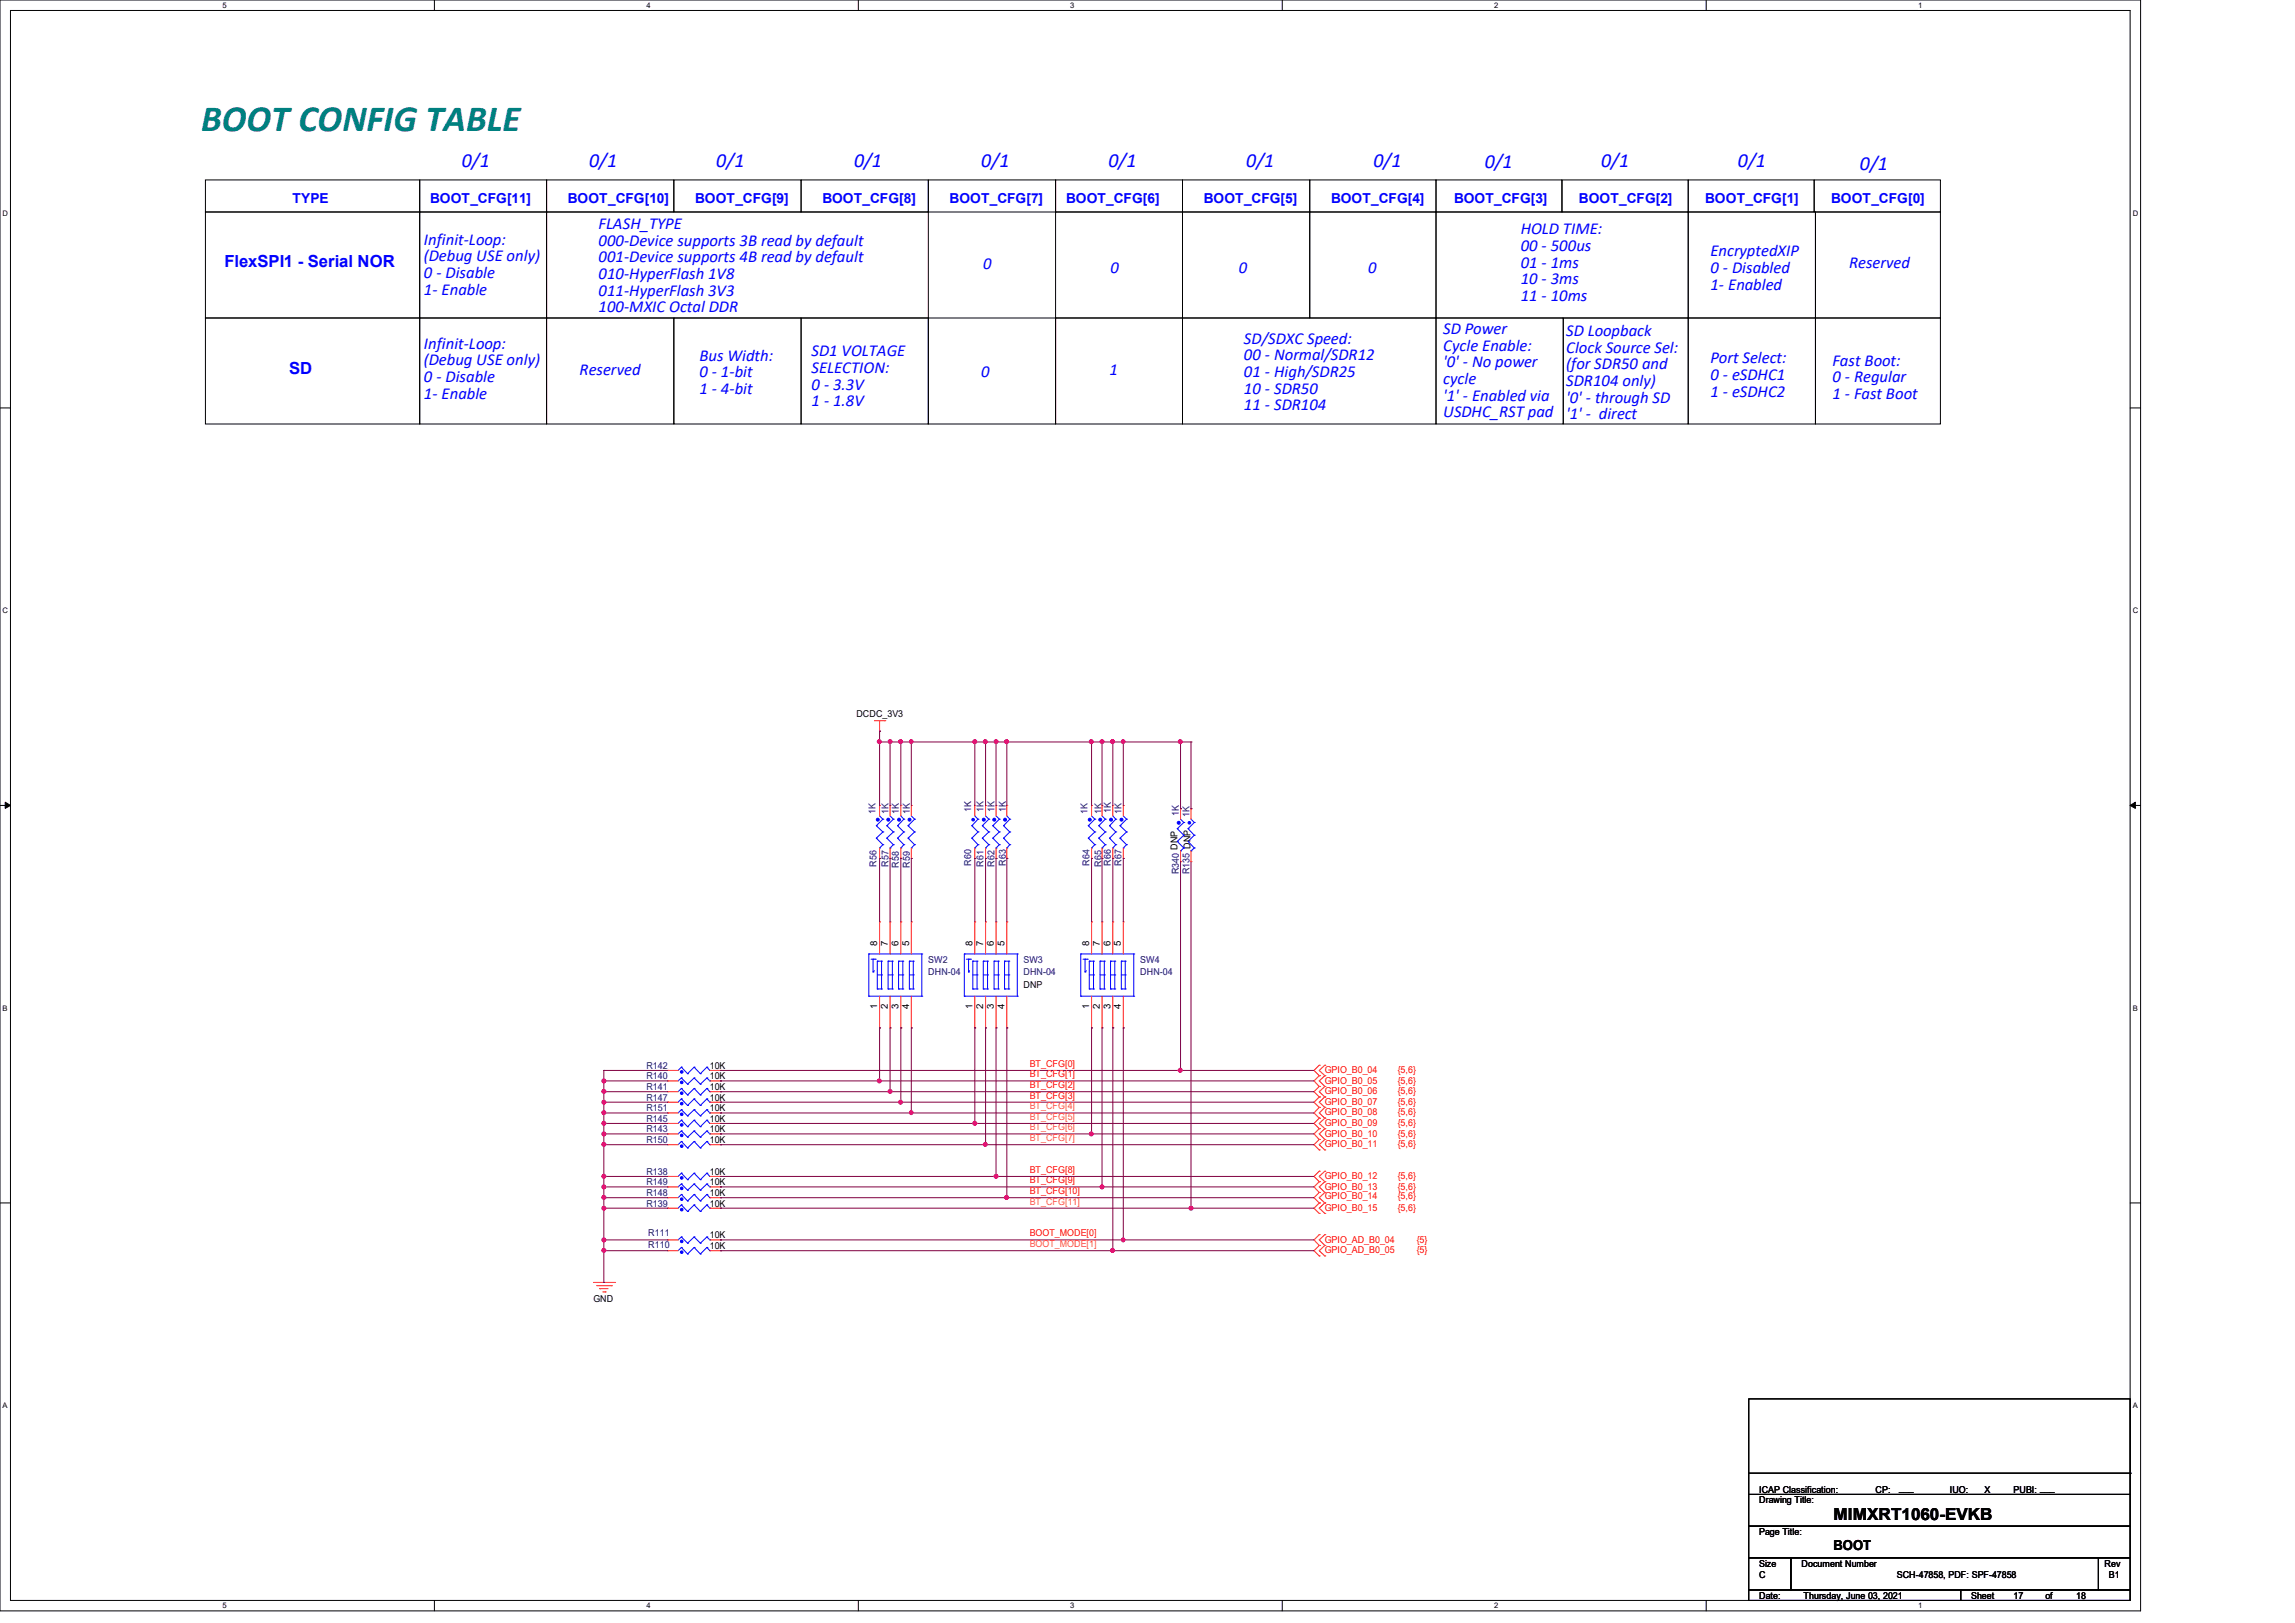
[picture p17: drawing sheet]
<svg xmlns="http://www.w3.org/2000/svg" width="297mm" height="210mm" viewBox="0 0 297 210" stroke-linecap="round" stroke-linejoin="round" font-family="sans-serif">
<defs><g id="words">
<text font-size="4.8" fill="#008080" x="26" y="16.9">BOOT CONFIG TABLE</text>
<g font-size="2.6" fill="#00f">
<text x="59.8" y="21.6">0/1</text>
<text x="76.2" y="21.6">0/1</text>
<text x="92.7" y="21.6">0/1</text>
<text x="110.5" y="21.6">0/1</text>
<text x="127" y="21.6">0/1</text>
<text x="143.5" y="21.6">0/1</text>
<text x="161.3" y="21.6">0/1</text>
<text x="177.8" y="21.6">0/1</text>
<text x="192.2" y="21.8">0/1</text>
<text x="207.2" y="21.6">0/1</text>
<text x="224.9" y="21.6">0/1</text>
<text x="240.7" y="22.1">0/1</text>
</g>
<g font-size="2.2" fill="#00f">
<text x="77.5" y="29.6">FLASH_TYPE</text>
<text x="29" y="34.5">FlexSPI1 - Serial NOR</text>
<text x="54.9" y="31.7">Infinit-Loop:</text>
<text x="54.9" y="33.8">(Debug USE only)</text>
<text x="54.9" y="36">0 - Disable</text>
<text x="77.5" y="31.8">000-Device supports 3B read by default</text>
<text x="77.5" y="34">001-Device supports 4B read by default</text>
<text x="127.3" y="34.8">0</text>
<text x="143.7" y="35.3">0</text>
<text x="160.3" y="35.4">0</text>
<text x="177" y="35.4">0</text>
<text x="196.8" y="30.3">HOLD TIME:</text>
<text x="196.8" y="32.5">00 - 500us</text>
<text x="196.8" y="34.6">01 - 1ms</text>
<text x="221.4" y="33.2">EncryptedXIP</text>
<text x="221.4" y="35.3">0 - Disabled</text>
<text x="239.3" y="34.7">Reserved</text>
<text x="54.9" y="38.1">1- Enable</text>
<text x="77.5" y="36.1">010-HyperFlash 1V8</text>
<text x="77.5" y="38.3">011-HyperFlash 3V3</text>
<text x="77.5" y="40.4">100-MXIC Octal DDR</text>
<text x="196.8" y="36.8">10 - 3ms</text>
<text x="196.8" y="38.9">11 - 10ms</text>
<text x="221.4" y="37.5">1- Enabled</text>
<text x="54.9" y="45.1">Infinit-Loop:</text>
<text x="54.9" y="47.3">(Debug USE only)</text>
<text x="90.5" y="46.7">Bus Width:</text>
<text x="105" y="46.1">SD1 VOLTAGE</text>
<text x="161" y="44.4">SD/SDXC Speed:</text>
<text x="161" y="46.6">00 - Normal/SDR12</text>
<text x="186.8" y="43.2">SD Power</text>
<text x="186.8" y="45.4">Cycle Enable:</text>
<text x="186.8" y="47.5">'0' - No power</text>
<text x="202.7" y="43.5">SD Loopback</text>
<text x="202.7" y="45.6">Clock Source Sel:</text>
<text x="202.7" y="47.8">(for SDR50 and</text>
<text x="221.4" y="47">Port Select:</text>
<text x="237.2" y="47.3">Fast Boot:</text>
<text x="37.4" y="48.4">SD</text>
<text x="54.9" y="49.4">0 - Disable</text>
<text x="54.9" y="51.6">1- Enable</text>
<text x="75" y="48.6">Reserved</text>
<text x="90.5" y="48.8">0 - 1-bit</text>
<text x="90.5" y="51">1 - 4-bit</text>
<text x="105" y="48.3">SELECTION:</text>
<text x="105" y="50.4">0 - 3.3V</text>
<text x="105" y="52.6">1 - 1.8V</text>
<text x="127" y="48.8">0</text>
<text x="143.6" y="48.6">1</text>
<text x="161" y="48.8">01 - High/SDR25</text>
<text x="161" y="50.9">10 - SDR50</text>
<text x="161" y="53.1">11 - SDR104</text>
<text x="186.8" y="49.7">cycle</text>
<text x="186.8" y="51.9">'1' - Enabled via</text>
<text x="202.7" y="50">SDR104 only)</text>
<text x="202.7" y="52.1">'0' - through SD</text>
<text x="221.4" y="49.2">0 - eSDHC1</text>
<text x="221.4" y="51.4">1 - eSDHC2</text>
<text x="237.2" y="49.5">0 - Regular</text>
<text x="237.2" y="51.6">1 - Fast Boot</text>
<text x="186.8" y="54">USDHC_RST pad</text>
<text x="202.7" y="54.3">'1' - direct</text>
</g>
<text font-size="2.2" x="237.3" y="196.6">MIMXRT1060-EVKB</text>
<g font-size="1.8" fill="#00f">
<text x="37.8" y="26.2">TYPE</text>
<text x="55.7" y="26.3">BOOT_CFG[11]</text>
<text x="73.5" y="26.3">BOOT_CFG[10]</text>
<text x="90" y="26.3">BOOT_CFG[9]</text>
<text x="106.4" y="26.3">BOOT_CFG[8]</text>
<text x="122.9" y="26.3">BOOT_CFG[7]</text>
<text x="138" y="26.3">BOOT_CFG[6]</text>
<text x="155.8" y="26.3">BOOT_CFG[5]</text>
<text x="172.3" y="26.3">BOOT_CFG[4]</text>
<text x="188.2" y="26.3">BOOT_CFG[3]</text>
<text x="204.3" y="26.3">BOOT_CFG[2]</text>
<text x="220.7" y="26.2">BOOT_CFG[1]</text>
<text x="237" y="26.3">BOOT_CFG[0]</text>
</g>
<text font-size="1.8" x="237.3" y="200.5">BOOT</text>
<g font-size="1.2">
<text x="110.8" y="92.8">DCDC_3V3</text>
<text x="113.5" y="122.5" transform="rotate(-90 113.5 122.5)">8</text>
<text x="114.9" y="122.5" transform="rotate(-90 114.9 122.5)">7</text>
<text x="116.3" y="122.5" transform="rotate(-90 116.3 122.5)">6</text>
<text x="117.6" y="122.5" transform="rotate(-90 117.6 122.5)">5</text>
<text x="125.9" y="122.5" transform="rotate(-90 125.9 122.5)">8</text>
<text x="127.3" y="122.5" transform="rotate(-90 127.3 122.5)">7</text>
<text x="128.6" y="122.5" transform="rotate(-90 128.6 122.5)">6</text>
<text x="130" y="122.5" transform="rotate(-90 130 122.5)">5</text>
<text x="141" y="122.5" transform="rotate(-90 141 122.5)">8</text>
<text x="142.3" y="122.5" transform="rotate(-90 142.3 122.5)">7</text>
<text x="143.7" y="122.5" transform="rotate(-90 143.7 122.5)">6</text>
<text x="145.1" y="122.5" transform="rotate(-90 145.1 122.5)">5</text>
<text x="113.5" y="130.6" transform="rotate(-90 113.5 130.6)">1</text>
<text x="114.9" y="130.6" transform="rotate(-90 114.9 130.6)">2</text>
<text x="116.3" y="130.6" transform="rotate(-90 116.3 130.6)">3</text>
<text x="117.6" y="130.6" transform="rotate(-90 117.6 130.6)">4</text>
<text x="125.9" y="130.6" transform="rotate(-90 125.9 130.6)">1</text>
<text x="127.3" y="130.6" transform="rotate(-90 127.3 130.6)">2</text>
<text x="128.6" y="130.6" transform="rotate(-90 128.6 130.6)">3</text>
<text x="130" y="130.6" transform="rotate(-90 130 130.6)">4</text>
<text x="132.5" y="127.8">DNP</text>
<text x="141" y="130.6" transform="rotate(-90 141 130.6)">1</text>
<text x="142.3" y="130.6" transform="rotate(-90 142.3 130.6)">2</text>
<text x="143.7" y="130.6" transform="rotate(-90 143.7 130.6)">3</text>
<text x="145.1" y="130.6" transform="rotate(-90 145.1 130.6)">4</text>
<text x="91.9" y="142.4">10K</text>
<text x="91.9" y="138.3">10K</text>
<text x="91.9" y="143.8">10K</text>
<text x="91.9" y="141">10K</text>
<text x="91.9" y="139.7">10K</text>
<text x="91.9" y="145.2">10K</text>
<text x="91.9" y="146.5">10K</text>
<text x="91.9" y="147.9">10K</text>
<text x="91.9" y="153.4">10K</text>
<text x="91.9" y="154.7">10K</text>
<text x="91.9" y="152">10K</text>
<text x="91.9" y="160.2">10K</text>
<text x="91.9" y="161.6">10K</text>
<text x="91.9" y="156.1">10K</text>
<text x="76.8" y="168.4">GND</text>
<text x="227.7" y="194.5">Drawing Title:</text>
<text x="227.7" y="193.2">ICAP Classification:</text>
<text x="242.7" y="193.2">CP:</text>
<text x="245.8" y="193">___</text>
<text x="252.3" y="193.2">IUO:</text>
<text x="256.2" y="193.2">_X_</text>
<text x="260.6" y="193.2">PUBI: ___</text>
<text x="227.7" y="202.7">Size</text>
<text x="227.7" y="198.6">Page Title:</text>
<text x="233.2" y="202.7">Document Number</text>
<text x="272.4" y="202.7">Rev</text>
<text x="227.7" y="206.9">Date:</text>
<text x="227.7" y="204.1">C</text>
<text x="233.4" y="206.9">Thursday, June 03, 2021</text>
<text x="245.5" y="204.1">SCH-47858, PDF: SPF-47858</text>
<text x="255.1" y="206.9">Sheet</text>
<text x="260.6" y="206.9">17</text>
<text x="264.7" y="206.9">of</text>
<text x="268.7" y="206.9">18</text>
<text x="272.9" y="204.1">B1</text>
</g>
<g font-size="1.2" fill="#000080">
<text x="113.3" y="105.3" transform="rotate(-90 113.3 105.3)">1K</text>
<text x="115" y="105.3" transform="rotate(-90 115 105.3)">1K</text>
<text x="116.3" y="105.3" transform="rotate(-90 116.3 105.3)">1K</text>
<text x="117.7" y="105.3" transform="rotate(-90 117.7 105.3)">1K</text>
<text x="125.7" y="105" transform="rotate(-90 125.7 105)">1K</text>
<text x="127.3" y="105" transform="rotate(-90 127.3 105)">1K</text>
<text x="128.7" y="105" transform="rotate(-90 128.7 105)">1K</text>
<text x="130.2" y="105" transform="rotate(-90 130.2 105)">1K</text>
<text x="140.8" y="105.3" transform="rotate(-90 140.8 105.3)">1K</text>
<text x="142.5" y="105.3" transform="rotate(-90 142.5 105.3)">1K</text>
<text x="143.8" y="105.2" transform="rotate(-90 143.8 105.2)">1K</text>
<text x="145.2" y="105.3" transform="rotate(-90 145.2 105.3)">1K</text>
<text x="152.6" y="105.6" transform="rotate(-90 152.6 105.6)">1K</text>
<text x="153.9" y="105.7" transform="rotate(-90 153.9 105.7)">1K</text>
<text x="113.5" y="112.2" transform="rotate(-90 113.5 112.2)">R56</text>
<text x="115" y="112.2" transform="rotate(-90 115 112.2)">R57</text>
<text x="116.3" y="112.3" transform="rotate(-90 116.3 112.3)">R58</text>
<text x="117.7" y="112.3" transform="rotate(-90 117.7 112.3)">R59</text>
<text x="125.7" y="112.1" transform="rotate(-90 125.7 112.1)">R60</text>
<text x="127.3" y="112.2" transform="rotate(-90 127.3 112.2)">R61</text>
<text x="128.7" y="112.2" transform="rotate(-90 128.7 112.2)">R62</text>
<text x="130.2" y="112.1" transform="rotate(-90 130.2 112.1)">R63</text>
<text x="141" y="112.1" transform="rotate(-90 141 112.1)">R64</text>
<text x="142.5" y="112.2" transform="rotate(-90 142.5 112.2)">R65</text>
<text x="143.8" y="112.1" transform="rotate(-90 143.8 112.1)">R66</text>
<text x="145.2" y="112.1" transform="rotate(-90 145.2 112.1)">R67</text>
<text x="152.6" y="113.2" transform="rotate(-90 152.6 113.2)">R340 DNP</text>
<text x="153.9" y="113.2" transform="rotate(-90 153.9 113.2)">R135 DNP</text>
<text x="120.1" y="124.6">SW2</text>
<text x="132.5" y="124.6">SW3</text>
<text x="147.6" y="124.6">SW4</text>
<text x="120.1" y="126.2">DHN-04</text>
<text x="132.5" y="126.2">DHN-04</text>
<text x="147.6" y="126.2">DHN-04</text>
<text x="83.6" y="142.4">R147</text>
<text x="83.6" y="138.3">R142</text>
<text x="83.6" y="143.8">R151</text>
<text x="83.6" y="141">R141</text>
<text x="83.6" y="139.7">R140</text>
<text x="83.6" y="145.2">R145</text>
<text x="83.6" y="146.5">R143</text>
<text x="83.6" y="147.9">R150</text>
<text x="83.6" y="153.4">R149</text>
<text x="83.6" y="154.7">R148</text>
<text x="83.6" y="152">R138</text>
<text x="83.6" y="156.1">R139</text>
<text x="83.9" y="160">R111</text>
<text x="83.9" y="161.5">R110</text>
</g>
<g font-size="1.2" fill="#f00">
<text x="133.3" y="138">BT_CFG[0]</text>
<text x="133.3" y="139.4">BT_CFG[1]</text>
<text x="133.3" y="140.8">BT_CFG[2]</text>
<text x="133.3" y="142.2">BT_CFG[3]</text>
<text x="171.4" y="138.9">GPIO_B0_04</text>
<text x="171.4" y="140.2">GPIO_B0_05</text>
<text x="171.4" y="141.6">GPIO_B0_06</text>
<text x="171.4" y="143">GPIO_B0_07</text>
<text x="180.9" y="138.9">{5,6}</text>
<text x="180.9" y="140.2">{5,6}</text>
<text x="180.9" y="141.6">{5,6}</text>
<text x="180.9" y="143">{5,6}</text>
<text x="171.4" y="144.3">GPIO_B0_08</text>
<text x="171.4" y="145.7">GPIO_B0_09</text>
<text x="171.4" y="147.1">GPIO_B0_10</text>
<text x="171.4" y="148.4">GPIO_B0_11</text>
<text x="180.9" y="144.3">{5,6}</text>
<text x="180.9" y="145.7">{5,6}</text>
<text x="180.9" y="147.1">{5,6}</text>
<text x="180.9" y="148.4">{5,6}</text>
<text x="133.3" y="153.1">BT_CFG[9]</text>
<text x="133.3" y="151.8">BT_CFG[8]</text>
<text x="133.3" y="154.5">BT_CFG[10]</text>
<text x="171.4" y="152.6">GPIO_B0_12</text>
<text x="171.4" y="153.9">GPIO_B0_13</text>
<text x="171.4" y="155.2">GPIO_B0_14</text>
<text x="180.9" y="152.6">{5,6}</text>
<text x="180.9" y="153.9">{5,6}</text>
<text x="180.9" y="155.2">{5,6}</text>
<text x="133.3" y="160">BOOT_MODE[0]</text>
<text x="171.4" y="156.7">GPIO_B0_15</text>
<text x="171.4" y="160.8">GPIO_AD_B0_04</text>
<text x="180.9" y="156.7">{5,6}</text>
<text x="183.3" y="160.8">{5}</text>
<text x="171.4" y="162.1">GPIO_AD_B0_05</text>
<text x="183.3" y="162.1">{5}</text>
</g>
<g font-size="1.2" fill="#ff8000">
<text x="133.3" y="143.6">BT_CFG[4]</text>
<text x="133.3" y="146.3">BT_CFG[6]</text>
<text x="133.3" y="144.9">BT_CFG[5]</text>
<text x="133.3" y="147.7">BT_CFG[7]</text>
<text x="133.3" y="155.9">BT_CFG[11]</text>
<text x="133.3" y="161.4">BOOT_MODE[1]</text>
</g>
<g font-size="1">
<text x="28.8" y="1">5</text>
<text x="83.7" y="1">4</text>
<text x="138.5" y="1">3</text>
<text x="193.4" y="1">2</text>
<text x="248.2" y="1">1</text>
<text x=".3" y="27.9">D</text>
<text x="276" y="27.9">D</text>
<text x=".3" y="79.4">C</text>
<text x="276" y="79.4">C</text>
<text x=".3" y="130.8">B</text>
<text x="276" y="130.8">B</text>
<text x=".3" y="182.2">A</text>
<text x="276" y="182.2">A</text>
<text x="28.8" y="208.1">5</text>
<text x="83.7" y="208.1">4</text>
<text x="138.5" y="208.1">3</text>
<text x="193.4" y="208.1">2</text>
<text x="248.2" y="208.1">1</text>
</g>
</g></defs>
<path d="M0 0h277v208.4h-277zM1.4 1.4h274.3v205.7h-274.3z" fill="none" stroke="#000" stroke-width=".13"/>
<g fill="#fff">
<path d="M28.8 .1h.5v1.1h-.5z"/>
<path d="M28.8 207.2h.5v1.1h-.5z"/>
</g>
<path d="M56.2 0v1.4M56.2 207.1v1.3" fill="none" stroke="#000" stroke-width=".13"/>
<g fill="#fff">
<path d="M83.7 .1h.5v1.1h-.5z"/>
<path d="M83.7 207.2h.5v1.1h-.5z"/>
</g>
<path d="M111.1 0v1.4M111.1 207.1v1.3" fill="none" stroke="#000" stroke-width=".13"/>
<g fill="#fff">
<path d="M138.5 .1h.6v1.1h-.6z"/>
<path d="M138.5 207.2h.6v1.1h-.6z"/>
</g>
<path d="M165.9 0v1.4M165.9 207.1v1.3" fill="none" stroke="#000" stroke-width=".13"/>
<g fill="#fff">
<path d="M193.4 .1h.5v1.1h-.5z"/>
<path d="M193.4 207.2h.5v1.1h-.5z"/>
</g>
<path d="M220.8 0v1.4M220.8 207.1v1.3" fill="none" stroke="#000" stroke-width=".13"/>
<g fill="#fff">
<path d="M248.2 .1h.6v1.1h-.6z"/>
<path d="M248.2 207.2h.6v1.1h-.6z"/>
<path d="M.3 27.1h.8v1.1h-.8z"/>
<path d="M276 27.1h.7v1.1h-.7z"/>
<path d="M.3 78.5h.8v1.1h-.8z"/>
<path d="M276 78.5h.7v1.1h-.7z"/>
</g>
<path d="M0 52.8h1.4M275.7 52.8h1.3" fill="none" stroke="#000" stroke-width=".13"/>
<g fill="#fff">
<path d="M.3 129.9h.7v1.1h-.7z"/>
<path d="M276 129.9h.6v1.1h-.6z"/>
</g>
<path d="M0 104.2h1.4M275.7 104.2h1.3" fill="none" stroke="#000" stroke-width=".13"/>
<path d="M.7 103.8l.7 .4-.7 .4zM275.7 104.2l.7-.4v.8z" fill="#000" stroke="#000" stroke-width=".13"/>
<g fill="#fff">
<path d="M.3 181.4h.7v1.1h-.7z"/>
<path d="M276 181.4h.6v1.1h-.6z"/>
</g>
<g fill="none" stroke="#000" stroke-width=".13">
<path d="M26.6 23.3h27.7v4.1h-27.7zM26.6 27.4h27.7v13.7h-27.7zM54.3 23.3h16.4v4.1h-16.4zM54.3 27.4h16.4v13.7h-16.4zM70.7 23.3h16.5v4.1h-16.5zM70.7 27.4h49.4v13.7h-49.4zM87.2 23.3h16.5v4.1h-16.5zM103.7 23.3h16.4v4.1h-16.4zM120.1 23.3h16.5v4.1h-16.5zM136.6 23.3h16.4v4.1h-16.4zM136.6 27.4h16.4v13.7h-16.4zM153 23.3h16.5v4.1h-16.5z"/>
<path d="M153 27.4h16.5v13.7h-16.5zM169.5 23.3h16.3v4.1h-16.3zM169.5 27.4h16.3v13.7h-16.3zM185.8 23.3h16.3v4.1h-16.3zM185.8 27.4h32.7v13.7h-32.7zM202.1 23.3h16.4v4.1h-16.4zM218.5 23.3h16.3v4.1h-16.3zM218.5 27.4h16.4v13.7h-16.4zM234.8 23.3h16.3v4.1h-16.3zM234.9 27.4h16.2v13.7h-16.2zM26.6 41.1h27.7v13.8h-27.7zM54.3 41.1h16.4v13.8h-16.4z"/>
<path d="M70.7 41.1h16.5v13.8h-16.5zM87.2 41.1h16.5v13.8h-16.5zM103.7 41.1h16.4v13.8h-16.4zM120.1 41.1h16.5v13.8h-16.5zM136.6 41.1h16.4v13.8h-16.4zM153 41.1h32.8v13.8h-32.8zM185.8 41.1h16.5v13.8h-16.5zM202.3 41.1h16.2v13.8h-16.2zM218.5 41.1h16.4v13.8h-16.4zM234.9 41.1h16.2v13.8h-16.2zM0 155.7h1.4M275.7 155.7h1.3"/>
<path d="M226.3 193.4h49.4v4.1h-49.4zM226.3 197.5h49.4v4.1h-49.4zM226.3 181h49.4v12.4h-49.4zM226.3 190.6h49.4M275.7 190.6h.1M226.3 201.6h5.5v4.1h-5.5zM226.3 205.7h27.4v1.4h-27.4zM231.8 201.6h39.8v4.1h-39.8zM253.7 205.7h22v1.4h-22zM271.6 201.6h4.1v4.1h-4.1z"/>
</g>
<g fill="none" stroke="#f00" stroke-width=".13">
<path d="M113.2 93.3h1.3M113.8 94.6h.1M113.8 93.3v1.3M114.5 93.3h.1M113.8 104.2h.1M113.8 111.1h.1M113.8 119.3h.1M113.8 104.2v1.4M113.8 109.7v1.4M113.8 119.3v4.1M115.2 104.2h.1M115.2 111.1h.1"/>
<path d="M115.2 119.3h.1M115.2 104.2v1.4M115.2 109.7v1.4M115.2 119.3v4.1M116.6 104.2h.1M116.6 111.1h.1M116.6 119.3h.1M116.6 104.2v1.4M116.6 109.7v1.4M116.6 119.3v4.1M117.9 104.2h.1M117.9 111.1h.1"/>
<path d="M117.9 119.3h.1M117.9 104.2v1.4M117.9 109.7v1.4M117.9 119.3v4.1M126.2 104.2h.1M126.2 111.1h.1M126.2 119.3h.1M126.2 104.2v1.4M126.2 109.7v1.4M126.2 119.3v4.1M127.6 104.2h.1M127.6 111.1h.1"/>
<path d="M127.6 119.3h.1M127.6 104.2v1.4M127.6 109.7v1.4M127.6 119.3v4.1M128.9 104.2h.1M128.9 111.1h.1M128.9 119.3h.1M128.9 104.2v1.4M128.9 109.7v1.4M128.9 119.3v4.1M130.3 119.3h.1M130.3 104.2h.1"/>
<path d="M130.3 111.1h.1M130.3 104.2v1.4M130.3 109.7v1.4M130.3 119.3v4.1M141.3 104.2h.1M141.3 111.1h.1M141.3 119.3h.1M141.3 104.2v1.4M141.3 109.7v1.4M141.3 119.3v4.1M142.6 104.2h.1M142.6 111.1h.1"/>
<path d="M142.6 119.3h.1M142.6 104.2v1.4M142.6 109.7v1.4M142.6 119.3v4.1M144 104.2h.1M144 111.1h.1M144 119.3h.1M144 104.2v1.4M144 109.7v1.4M144 119.3v4.1M145.4 104.2h.1M145.4 111.1h.1"/>
<path d="M145.4 119.3h.1M145.4 104.2v1.4M145.4 109.7v1.4M145.4 119.3v4.1M152.8 104.6h.1M152.8 111.5h.1M152.8 104.6v1.4M152.8 110.1v1.4M154.1 104.6h.1M154.1 111.5h.1M154.1 104.6v1.4M154.1 110.1v1.4"/>
<path d="M86.4 138.5h.1M86.4 139.9h.1M86.4 138.5h1.4M86.4 139.9h1.4M91.9 138.5h1.4M91.9 139.9h1.4M93.3 138.5h.1M93.3 139.9h.1M113.8 133h.1M113.8 128.9v4.1M115.2 133h.1M115.2 128.9v4.1"/>
<path d="M116.6 133h.1M116.6 128.9v4.1M117.9 133h.1M117.9 128.9v4.1M126.2 133h.1M126.2 128.9v4.1M127.6 133h.1M127.6 128.9v4.1M128.9 133h.1M128.9 128.9v4.1M130.3 133h.1M130.3 128.9v4.1"/>
<path d="M141.3 133h.1M141.3 128.9v4.1M142.6 133h.1M142.6 128.9v4.1M144 133h.1M144 128.9v4.1M145.4 133h.1M145.4 128.9v4.1M170.7 137.8h.1M170.7 139.2h.1M170.7 137.8l-.6 .7 .6 .7M170.7 139.2l-.6 .7 .6 .7"/>
<path d="M171.4 139.2h.1M171.4 137.8h.1M171.4 137.8l-.7 .7 .7 .7M171.4 139.2l-.7 .7 .7 .7M86.4 153.6h.1M86.4 142.6h.1M86.4 155h.1M86.4 152.2h.1M86.4 145.4h.1M86.4 146.7h.1M86.4 148.1h.1M86.4 156.3h.1"/>
<path d="M86.4 144h.1M86.4 141.3h.1M86.4 153.6h1.4M86.4 142.6h1.4M86.4 155h1.4M86.4 152.2h1.4M86.4 145.4h1.4M86.4 146.7h1.4M86.4 148.1h1.4M86.4 156.3h1.4M86.4 144h1.4M86.4 141.3h1.4"/>
<path d="M91.9 153.6h1.4M91.9 142.6h1.4M91.9 155h1.4M91.9 152.2h1.4M91.9 145.4h1.4M91.9 146.7h1.4M91.9 148.1h1.4M91.9 156.3h1.4M91.9 144h1.4M91.9 141.3h1.4M93.3 153.6h.1M93.3 142.6h.1"/>
<path d="M93.3 155h.1M93.3 152.2h.1M93.3 145.4h.1M93.3 146.7h.1M93.3 148.1h.1M93.3 156.3h.1M93.3 144h.1M93.3 141.3h.1M170.7 140.6h.1M170.7 141.9h.1M170.7 143.3h.1M170.7 144.7h.1"/>
<path d="M170.7 146h.1M170.7 147.4h.1M170.7 148.8h.1M170.7 151.6h.1M170.7 152.9h.1M170.7 154.3h.1M170.7 155.7h.1M170.7 157h.1M170.7 159.8h.1M170.7 140.6l-.6 .7 .6 .6M170.7 141.9l-.6 .7 .6 .7M170.7 143.3l-.6 .7 .6 .7"/>
<path d="M170.7 144.7l-.6 .7 .6 .6M170.7 146l-.6 .7 .6 .7M170.7 147.4l-.6 .7 .6 .7M170.7 151.6l-.6 .6 .6 .7M170.7 152.9l-.6 .7 .6 .7M170.7 154.3l-.6 .7 .6 .7M170.7 155.7l-.6 .6 .6 .7M170.7 159.8l-.6 .6 .6 .8M171.4 140.6h.1M171.4 141.9h.1M171.4 143.3h.1M171.4 144.7h.1"/>
<path d="M171.4 146h.1M171.4 147.4h.1M171.4 148.8h.1M171.4 152.9h.1M171.4 151.6h.1M171.4 154.3h.1M171.4 155.7h.1M171.4 157h.1M171.4 159.8h.1M171.4 140.6l-.7 .7 .7 .6M171.4 141.9l-.7 .7 .7 .7M171.4 143.3l-.7 .7 .7 .7"/>
<path d="M171.4 144.7l-.7 .7 .7 .6M171.4 146l-.7 .7 .7 .7M171.4 147.4l-.7 .7 .7 .7M171.4 151.6l-.7 .6 .7 .7M171.4 152.9l-.7 .7 .7 .7M171.4 154.3l-.7 .7 .7 .7M171.4 155.7l-.7 .6 .7 .7M171.4 159.8l-.7 .6 .7 .8M76.8 165.9h2.7M77.2 166.4h1.9M77.6 166.8h.1M77.6 166.8h1.1"/>
<path d="M78 167.2h.3M78.3 167.2h.1M79.1 166.4h.1M79.5 165.9h.1M86.4 160.4h.1M86.4 161.8h.1M86.4 160.4h1.4M86.4 161.8h1.4M91.9 160.4h1.4M91.9 161.8h1.4M93.3 160.4h.1M93.3 161.8h.1"/>
<path d="M170.7 161.2h.1M170.7 162.5h.1M170.7 161.2l-.6 .6 .6 .7M171.4 161.2h.1M171.4 162.5h.1M171.4 161.2l-.7 .6 .7 .7"/>
</g>
<g fill="none" stroke="#00f" stroke-width=".13">
<path d="M113.4 106.8h.1M113.4 108.5h.1M113.4 106.8l.9 .9M113.4 108.5l.9 .8M113.8 109.7h.1M113.8 105.6l.5 .4M114.3 106h.1M114.3 107.7h.1M114.3 109.3h.1M114.3 106l-.9 .8M114.3 107.7l-.9 .8M114.3 109.3l-.5 .4"/>
<path d="M114.8 106.8h.1M114.8 108.5h.1M114.8 106.8l.8 .9M114.8 108.5l.8 .8M115.2 109.7h.1M115.2 105.6l.4 .4M115.6 106h.1M115.6 107.7h.1M115.6 109.3h.1M115.6 106l-.8 .8M115.6 107.7l-.8 .8M115.6 109.3l-.4 .4"/>
<path d="M116.2 106.8h.1M116.2 108.5h.1M116.2 106.8l.8 .9M116.2 108.5l.8 .8M116.6 109.7h.1M116.6 105.6l.4 .4M117 106h.1M117 107.7h.1M117 109.3h.1M117 106l-.8 .8M117 107.7l-.8 .8M117 109.3l-.4 .4"/>
<path d="M117.5 106.8h.1M117.5 108.5h.1M117.5 106.8l.9 .9M117.5 108.5l.9 .8M117.9 109.7h.1M117.9 105.6l.5 .4M118.4 106h.1M118.4 107.7h.1M118.4 109.3h.1M118.4 106l-.9 .8M118.4 107.7l-.9 .8M118.4 109.3l-.5 .4"/>
<path d="M125.8 106.8h.1M125.8 108.5h.1M125.8 106.8l.8 .9M125.8 108.5l.8 .8M126.2 109.7h.1M126.2 105.6l.4 .4M126.6 106h.1M126.6 107.7h.1M126.6 109.3h.1M126.6 109.3l-.4 .4M126.6 106l-.8 .8M126.6 107.7l-.8 .8"/>
<path d="M127.1 106.8h.1M127.1 108.5h.1M127.1 106.8l.9 .9M127.1 108.5l.9 .8M127.6 109.7h.1M127.6 105.6l.4 .4M128 106h.1M128 107.7h.1M128 109.3h.1M128 106l-.9 .8M128 107.7l-.9 .8M128 109.3l-.4 .4"/>
<path d="M128.5 106.8h.1M128.5 108.5h.1M128.5 106.8l.8 .9M128.5 108.5l.8 .8M128.9 109.7h.1M128.9 105.6l.4 .4M129.3 106h.1M129.3 107.7h.1M129.3 109.3h.1M129.3 106l-.8 .8M129.3 107.7l-.8 .8M129.3 109.3l-.4 .4"/>
<path d="M129.9 106.8h.1M129.9 108.5h.1M129.9 106.8l.8 .9M129.9 108.5l.8 .8M130.3 109.7h.1M130.3 105.6l.4 .4M130.7 106h.1M130.7 107.7h.1M130.7 109.3h.1M130.7 106l-.8 .8M130.7 107.7l-.8 .8M130.7 109.3l-.4 .4"/>
<path d="M140.8 106.8h.1M140.8 108.5h.1M140.8 106.8l.9 .9M140.8 108.5l.9 .8M141.3 109.7h.1M141.3 105.6l.4 .4M141.7 106h.1M141.7 107.7h.1M141.7 109.3h.1M141.7 106l-.9 .8M141.7 107.7l-.9 .8M141.7 109.3l-.4 .4"/>
<path d="M142.2 106.8h.1M142.2 108.5h.1M142.2 106.8l.8 .9M142.2 108.5l.8 .8M142.6 109.7h.1M142.6 105.6l.4 .4M143 106h.1M143 107.7h.1M143 109.3h.1M143 106l-.8 .8M143 107.7l-.8 .8M143 109.3l-.4 .4"/>
<path d="M143.6 106.8h.1M143.6 108.5h.1M143.6 106.8l.8 .9M143.6 108.5l.8 .8M144 109.7h.1M144 105.6l.4 .4M144.4 106h.1M144.4 107.7h.1M144.4 109.3h.1M144.4 106l-.8 .8M144.4 107.7l-.8 .8M144.4 109.3l-.4 .4"/>
<path d="M144.9 106.8h.1M144.9 108.5h.1M144.9 106.8l.9 .9M144.9 108.5l.9 .8M145.4 109.7h.1M145.4 105.6l.4 .4M145.8 106h.1M145.8 107.7h.1M145.8 109.3h.1M145.8 106l-.9 .8M145.8 107.7l-.9 .8M145.8 109.3l-.4 .4"/>
<path d="M152.4 107.2h.1M152.4 108.9h.1M152.4 107.2l.8 .9M152.4 108.9l.8 .8M152.8 110.1h.1M152.8 106l.4 .4M153.2 106.4h.1M153.2 108.1h.1M153.2 109.7h.1M153.2 106.4l-.8 .8M153.2 108.1l-.8 .8M153.2 109.7l-.4 .4"/>
<path d="M153.8 107.2h.1M153.8 108.9h.1M153.8 107.2l.8 .9M153.8 108.9l.8 .8M154.1 110.1h.1M154.1 106l.5 .4M154.6 106.4h.1M154.6 108.1h.1M154.6 109.7h.1M154.6 106.4l-.8 .8M154.6 108.1l-.8 .8M154.6 109.7l-.5 .4"/>
<path d="M88.2 138.1h.1M88.2 139.5h.1M88.2 138.1l-.4 .4M88.2 138.1l.8 .8M88.2 139.5l-.4 .4M88.2 139.5l.8 .8M89 138.9h.1M89.8 138.1h.1M89.8 139.5h.1M89.8 138.1l-.8 .8M89.8 138.1l.8 .8M89.8 139.5l-.8 .8"/>
<path d="M89.8 139.5l.8 .8M90.6 138.9h.1M91.5 138.1h.1M91.5 139.5h.1M91.5 138.1l-.9 .8M91.5 138.1l.4 .4M91.5 139.5l-.9 .8M91.5 139.5l.4 .4M91.9 138.5h.1M91.9 139.9h.1M112.4 123.4h.1M112.4 128.9h.1"/>
<path d="M112.4 128.9h6.9M112.4 123.4h6.9M112.4 123.4v5.5M112.7 124.1h.6M113 125.8h.1M113 124.1h.1M113 124.1v1.7M113.2 125.6l-.2 .2M113.3 124.1h.1M113.5 124.4h.1M113.5 128h.1M113.5 124.4h.6"/>
<path d="M113.5 128h.6M113.5 126.2h.6M113.5 124.4v3.6M114.1 124.4h.1M114.1 128h.1M114.1 126.2h.1M114.1 124.4v3.6M114.9 124.4h.1M114.9 128h.1M114.9 124.4h.6M114.9 128h.6M114.9 126.2h.6"/>
<path d="M114.9 124.4v3.6M115.5 124.4h.1M115.5 128h.1M115.5 126.2h.1M115.5 124.4v3.6M116.3 124.4h.1M116.3 128h.1M116.3 124.4h.5M116.3 128h.5M116.3 126.2h.5M116.3 124.4v3.6M116.8 124.4h.1"/>
<path d="M116.8 128h.1M116.8 126.2h.1M116.8 124.4v3.6M117.7 124.4h.1M117.7 128h.1M117.7 124.4h.5M117.7 128h.5M117.7 126.2h.5M117.7 124.4v3.6M118.2 124.4h.1M118.2 128h.1M118.2 126.2h.1"/>
<path d="M118.2 124.4v3.6M119.3 128.9h.1M119.3 123.4h.1M119.3 123.4v5.5M124.8 123.4h.1M124.8 128.9h.1M124.8 128.9h6.9M124.8 123.4h6.9M124.8 123.4v5.5M125.1 124.1h.5M125.3 125.8h.1M125.3 124.1h.1"/>
<path d="M125.3 124.1v1.7M125.5 125.6l-.2 .2M125.6 124.1h.1M125.9 124.4h.1M125.9 128h.1M125.9 124.4v3.6M125.9 124.4h.5M125.9 128h.5M125.9 126.2h.5M126.4 124.4h.1M126.4 128h.1M126.4 126.2h.1"/>
<path d="M126.4 124.4v3.6M127.3 124.4h.1M127.3 128h.1M127.3 124.4h.5M127.3 128h.5M127.3 126.2h.5M127.3 124.4v3.6M127.8 124.4h.1M127.8 128h.1M127.8 126.2h.1M127.8 124.4v3.6M128.7 124.4h.1"/>
<path d="M128.7 128h.1M128.7 124.4h.5M128.7 128h.5M128.7 126.2h.5M128.7 124.4v3.6M129.2 124.4h.1M129.2 128h.1M129.2 126.2h.1M129.2 124.4v3.6M130 124.4h.1M130 128h.1M130 124.4h.6"/>
<path d="M130 128h.6M130 126.2h.6M130 124.4v3.6M130.6 124.4h.1M130.6 128h.1M130.6 126.2h.1M130.6 124.4v3.6M131.7 128.9h.1M131.7 123.4h.1M131.7 123.4v5.5M139.9 123.4h.1M139.9 128.9h.1"/>
<path d="M139.9 128.9h6.8M139.9 123.4h6.8M139.9 123.4v5.5M140.2 124.1h.5M140.4 125.8h.1M140.4 124.1h.1M140.4 124.1v1.7M140.6 125.6l-.2 .2M140.7 124.1h.1M141 124.4h.1M141 128h.1M141 124.4h.5"/>
<path d="M141 128h.5M141 126.2h.5M141 124.4v3.6M141.5 124.4h.1M141.5 128h.1M141.5 126.2h.1M141.5 124.4v3.6M142.4 124.4h.1M142.4 128h.1M142.4 124.4h.5M142.4 128h.5M142.4 126.2h.5"/>
<path d="M142.4 124.4v3.6M142.9 124.4h.1M142.9 128h.1M142.9 126.2h.1M142.9 124.4v3.6M143.7 124.4h.1M143.7 128h.1M143.7 124.4h.6M143.7 128h.6M143.7 126.2h.6M143.7 124.4v3.6M144.3 124.4h.1"/>
<path d="M144.3 128h.1M144.3 126.2h.1M144.3 124.4v3.6M145.1 124.4h.1M145.1 128h.1M145.1 124.4h.5M145.1 128h.5M145.1 126.2h.5M145.1 124.4v3.6M145.6 124.4h.1M145.6 128h.1M145.6 126.2h.1"/>
<path d="M145.6 124.4v3.6M146.7 128.9h.1M146.7 123.4h.1M146.7 123.4v5.5M88.2 153.2h.1M88.2 142.2h.1M88.2 154.6h.1M88.2 151.8h.1M88.2 144.9h.1M88.2 146.3h.1M88.2 147.7h.1M88.2 155.9h.1"/>
<path d="M88.2 143.6h.1M88.2 140.8h.1M88.2 153.2l-.4 .4M88.2 153.2l.8 .8M88.2 142.2l-.4 .4M88.2 142.2l.8 .8M88.2 154.6l-.4 .4M88.2 154.6l.8 .8M88.2 151.8l-.4 .4M88.2 151.8l.8 .9M88.2 144.9l-.4 .5M88.2 144.9l.8 .9"/>
<path d="M88.2 146.3l-.4 .4M88.2 146.3l.8 .9M88.2 147.7l-.4 .4M88.2 147.7l.8 .8M88.2 155.9l-.4 .4M88.2 155.9l.8 .9M88.2 143.6l-.4 .4M88.2 143.6l.8 .8M88.2 140.8l-.4 .5M88.2 140.8l.8 .9M89 154h.1M89 143h.1"/>
<path d="M89 155.4h.1M89 152.7h.1M89 145.8h.1M89 147.2h.1M89 148.5h.1M89 156.8h.1M89 144.4h.1M89 141.7h.1M89 140.3h.1M89.8 153.2h.1M89.8 142.2h.1M89.8 154.6h.1"/>
<path d="M89.8 151.8h.1M89.8 144.9h.1M89.8 146.3h.1M89.8 147.7h.1M89.8 155.9h.1M89.8 143.6h.1M89.8 140.8h.1M89.8 153.2l-.8 .8M89.8 153.2l.8 .8M89.8 142.2l-.8 .8M89.8 142.2l.8 .8M89.8 154.6l-.8 .8"/>
<path d="M89.8 154.6l.8 .8M89.8 151.8l-.8 .9M89.8 151.8l.8 .9M89.8 144.9l-.8 .9M89.8 144.9l.8 .9M89.8 146.3l-.8 .9M89.8 146.3l.8 .9M89.8 147.7l-.8 .8M89.8 147.7l.8 .8M89.8 155.9l-.8 .9M89.8 155.9l.8 .9M89.8 143.6l-.8 .8"/>
<path d="M89.8 143.6l.8 .8M89.8 140.8l-.8 .9M89.8 140.8l.8 .9M90.6 154h.1M90.6 143h.1M90.6 155.4h.1M90.6 152.7h.1M90.6 145.8h.1M90.6 147.2h.1M90.6 148.5h.1M90.6 156.8h.1M90.6 144.4h.1"/>
<path d="M90.6 141.7h.1M90.6 140.3h.1M91.5 153.2h.1M91.5 142.2h.1M91.5 154.6h.1M91.5 151.8h.1M91.5 144.9h.1M91.5 146.3h.1M91.5 147.7h.1M91.5 155.9h.1M91.5 143.6h.1M91.5 140.8h.1"/>
<path d="M91.5 153.2l-.9 .8M91.5 153.2l.4 .4M91.5 142.2l-.9 .8M91.5 142.2l.4 .4M91.5 154.6l-.9 .8M91.5 154.6l.4 .4M91.5 151.8l-.9 .9M91.5 151.8l.4 .4M91.5 144.9l-.9 .9M91.5 144.9l.4 .5M91.5 146.3l-.9 .9M91.5 146.3l.4 .4"/>
<path d="M91.5 147.7l-.9 .8M91.5 147.7l.4 .4M91.5 155.9l-.9 .9M91.5 155.9l.4 .4M91.5 143.6l-.9 .8M91.5 143.6l.4 .4M91.5 140.8l-.9 .9M91.5 140.8l.4 .5M91.9 153.6h.1M91.9 142.6h.1M91.9 155h.1M91.9 152.2h.1"/>
<path d="M91.9 145.4h.1M91.9 146.7h.1M91.9 148.1h.1M91.9 156.3h.1M91.9 144h.1M91.9 141.3h.1M88.2 160.1h.1M88.2 161.4h.1M88.2 160.1l-.4 .3M88.2 160.1l.8 .8M88.2 161.4l-.4 .4M88.2 161.4l.8 .9"/>
<path d="M89 160.9h.1M89 162.3h.1M89.8 160.1h.1M89.8 161.4h.1M89.8 160.1l-.8 .8M89.8 160.1l.8 .8M89.8 161.4l-.8 .9M89.8 161.4l.8 .9M90.6 160.9h.1M90.6 162.3h.1M91.5 160.1h.1M91.5 161.4h.1"/>
<path d="M91.5 160.1l-.9 .8M91.5 160.1l.4 .3M91.5 161.4l-.9 .9M91.5 161.4l.4 .4M91.9 160.4h.1M91.9 161.8h.1"/>
</g>
<g fill="#00f" stroke="#00f" stroke-width=".13">
<circle cx="88.2" cy="153.8" r=".17"/>
<circle cx="88.2" cy="142.8" r=".17"/>
<circle cx="141" cy="106.1" r=".19"/>
<circle cx="88.2" cy="160.6" r=".17"/>
<circle cx="88.2" cy="155.2" r=".17"/>
<circle cx="88.2" cy="152.4" r=".17"/>
<circle cx="88.2" cy="138.7" r=".17"/>
<circle cx="88.2" cy="145.6" r=".17"/>
<circle cx="88.2" cy="162" r=".17"/>
<circle cx="88.2" cy="146.9" r=".17"/>
<circle cx="88.2" cy="148.3" r=".17"/>
<circle cx="113.6" cy="106.1" r=".19"/>
<circle cx="125.9" cy="106.1" r=".17"/>
<circle cx="115" cy="106.1" r=".19"/>
<circle cx="127.3" cy="106.1" r=".19"/>
<circle cx="116.4" cy="106.1" r=".19"/>
<circle cx="128.7" cy="106.1" r=".19"/>
<circle cx="143.8" cy="106.1" r=".19"/>
<circle cx="117.7" cy="106.1" r=".19"/>
<circle cx="153.9" cy="106.5" r=".17"/>
<circle cx="130.1" cy="106.1" r=".19"/>
<circle cx="152.5" cy="106.5" r=".19"/>
<circle cx="145.1" cy="106.1" r=".19"/>
<circle cx="142.4" cy="106.1" r=".19"/>
<circle cx="88.2" cy="156.5" r=".17"/>
<circle cx="88.2" cy="144.2" r=".17"/>
<circle cx="88.2" cy="141.5" r=".17"/>
<circle cx="88.2" cy="140.1" r=".17"/>
</g>
<g fill="none" stroke="#800040" stroke-width=".13">
<path d="M113.8 94.6h.1M113.8 96h.1M113.8 94.6v9.6M113.8 96h40.3M115.2 96h.1M115.2 96v8.2M116.6 96h.1M116.6 96v8.2M117.9 96h.1M117.9 96v8.2M126.2 96h.1M126.2 96v8.2"/>
<path d="M127.6 96h.1M127.6 96v8.2M128.9 96h.1M128.9 96v8.2M130.3 96h.1M130.3 96v8.2M141.3 96h.1M141.3 96v8.2M142.6 96h.1M142.6 96v8.2M144 96h.1M144 96v8.2"/>
<path d="M145.4 96h.1M145.4 96v8.2M152.8 96v8.6M154.1 96h.1M154.1 96v8.6M113.8 111.1h.1M113.8 111.1v8.2M115.2 111.1h.1M115.2 111.1v8.2M116.6 111.1h.1M116.6 111.1v8.2M117.9 111.1h.1"/>
<path d="M117.9 111.1v8.2M126.2 111.1h.1M126.2 111.1v8.2M127.6 111.1h.1M127.6 111.1v8.2M128.9 111.1h.1M128.9 111.1v8.2M130.3 111.1h.1M130.3 111.1v8.2M141.3 111.1h.1M141.3 111.1v8.2M142.6 111.1h.1"/>
<path d="M142.6 111.1v8.2M144 111.1h.1M144 111.1v8.2M145.4 111.1h.1M145.4 111.1v8.2M152.8 104.6h.1M152.8 111.5v27M154.1 104.6h.1M154.1 111.5v44.8M78.1 139.9h.1M78.1 138.5h.1M78.1 138.5h8.3"/>
<path d="M78.1 139.9h8.3M78.1 138.5v27.4M93.3 138.5h.1M93.3 139.9h.1M93.3 138.5h76.8M93.3 139.9h76.8M113.8 133h.1M113.8 139.9h.1M113.8 133v6.9M115.2 133h.1M115.2 133v8.3M116.6 133h.1"/>
<path d="M116.6 133v9.6M117.9 133h.1M117.9 133v11M126.2 133h.1M126.2 133v12.4M127.6 133h.1M127.6 133v15.1M128.9 133h.1M128.9 133v19.2M130.3 133h.1M130.3 133v22M141.3 133h.1"/>
<path d="M141.3 133v13.7M142.6 133h.1M142.6 133v20.6M144 133h.1M144 133v28.8M145.4 133h.1M145.4 133v27.4M152.8 138.5h.1M78.1 141.3h.1M78.1 142.6h.1M78.1 144h.1M78.1 145.4h.1"/>
<path d="M78.1 146.7h.1M78.1 148.1h.1M78.1 152.2h.1M78.1 153.6h.1M78.1 155h.1M78.1 156.3h.1M78.1 141.3h8.3M78.1 142.6h8.3M78.1 146.7h8.3M78.1 148.1h8.3M78.1 152.2h8.3M78.1 153.6h8.3"/>
<path d="M78.1 155h8.3M78.1 156.3h8.3M78.1 145.4h8.3M78.1 144h8.3M93.3 141.3h.1M93.3 142.6h.1M93.3 146.7h.1M93.3 148.1h.1M93.3 152.2h.1M93.3 153.6h.1M93.3 155h.1M93.3 156.3h.1"/>
<path d="M93.3 145.4h.1M93.3 144h.1M93.3 141.3h76.8M93.3 142.6h76.8M93.3 146.7h76.8M93.3 148.1h76.8M93.3 152.2h76.8M93.3 153.6h76.8M93.3 155h76.8M93.3 156.3h76.8M93.3 145.4h76.8M93.3 144h76.8"/>
<path d="M115.2 141.3h.1M116.6 142.6h.1M117.9 144h.1M126.2 145.4h.1M127.6 148.1h.1M128.9 152.2h.1M130.3 155h.1M141.3 146.7h.1M142.6 153.6h.1M154.1 156.3h.1M78.1 161.8h.1M78.1 165.9h.1"/>
<path d="M78.1 160.4h.1M78.1 160.4h8.3M78.1 161.8h8.3M93.3 160.4h.1M93.3 161.8h.1M93.3 160.4h76.8M93.3 161.8h76.8M144 161.8h.1M145.4 160.4h.1"/>
</g>
<g fill="#f0f" stroke="#f0f" stroke-width=".13">
<circle cx="152.7" cy="138.5" r=".25"/>
<circle cx="141.2" cy="146.7" r=".25"/>
<circle cx="142.6" cy="153.6" r=".25"/>
<circle cx="154.1" cy="156.3" r=".25"/>
<circle cx="116.5" cy="96" r=".25"/>
<circle cx="142.6" cy="96" r=".25"/>
<circle cx="145.3" cy="96" r=".24"/>
<circle cx="127.5" cy="96" r=".25"/>
<circle cx="141.2" cy="96" r=".25"/>
<circle cx="130.3" cy="96" r=".25"/>
<circle cx="126.2" cy="96" r=".25"/>
<circle cx="117.9" cy="96" r=".24"/>
<circle cx="128.9" cy="96" r=".25"/>
<circle cx="145.3" cy="160.4" r=".24"/>
<circle cx="78.1" cy="139.9" r=".25"/>
<circle cx="144" cy="161.8" r=".25"/>
<circle cx="144" cy="96" r=".25"/>
<circle cx="113.8" cy="139.9" r=".25"/>
<circle cx="115.2" cy="141.2" r=".25"/>
<circle cx="116.5" cy="142.6" r=".25"/>
<circle cx="117.9" cy="144" r=".24"/>
<circle cx="126.2" cy="145.4" r=".25"/>
<circle cx="127.5" cy="148.1" r=".25"/>
<circle cx="128.9" cy="152.2" r=".25"/>
<circle cx="130.3" cy="154.9" r=".25"/>
<circle cx="152.7" cy="96" r=".25"/>
<circle cx="78.1" cy="141.2" r=".25"/>
<circle cx="78.1" cy="142.6" r=".25"/>
<circle cx="78.1" cy="144" r=".25"/>
<circle cx="78.1" cy="145.4" r=".25"/>
<circle cx="78.1" cy="146.7" r=".25"/>
<circle cx="78.1" cy="148.1" r=".25"/>
<circle cx="78.1" cy="152.2" r=".25"/>
<circle cx="78.1" cy="153.6" r=".25"/>
<circle cx="78.1" cy="154.9" r=".25"/>
<circle cx="78.1" cy="156.3" r=".25"/>
<circle cx="78.1" cy="160.4" r=".25"/>
<circle cx="78.1" cy="161.8" r=".25"/>
<circle cx="115.2" cy="96" r=".25"/>
<circle cx="113.8" cy="96" r=".25"/>
</g>
<use href="#words"/>
</svg>
